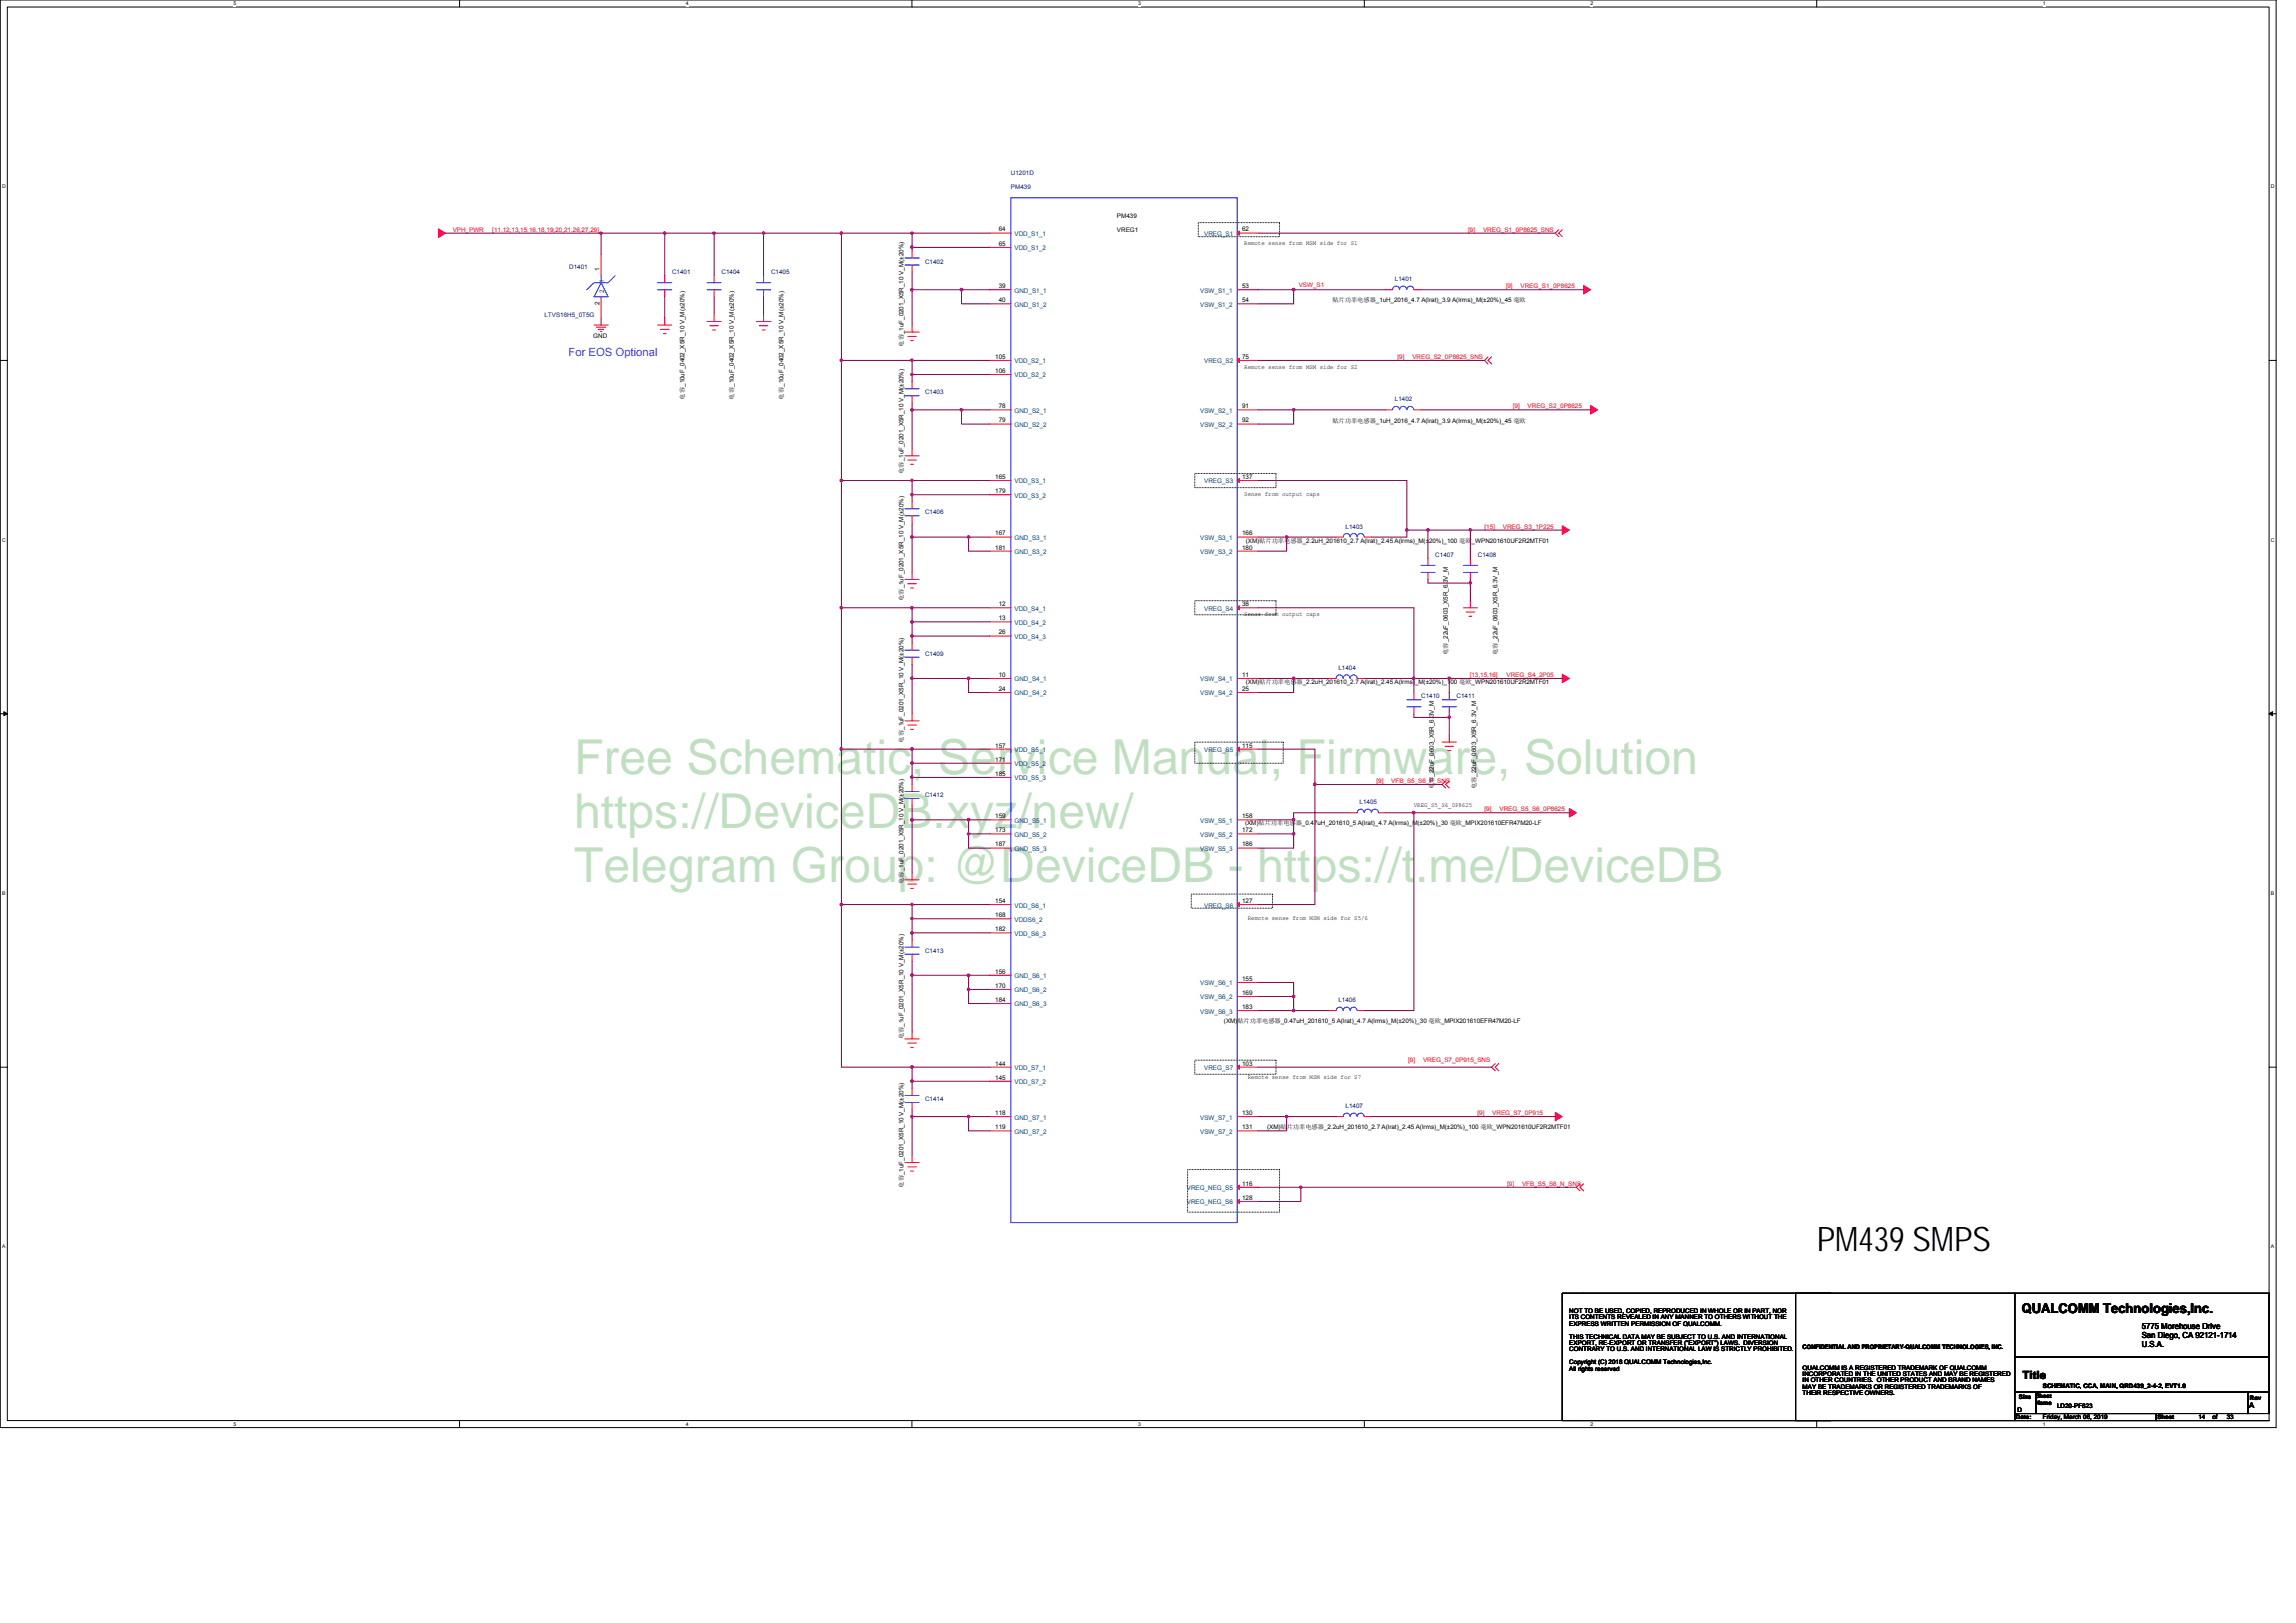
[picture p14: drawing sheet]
<svg xmlns="http://www.w3.org/2000/svg" width="297mm" height="210mm" viewBox="0 0 297 210" stroke-linecap="round" stroke-linejoin="round" font-family="sans-serif">
<defs><g id="words">
<g font-size="6.2" fill="#008000">
<text x="74.3" y="100.2">Free Schematic, Service Manual, Firmware, Solution</text>
<text x="74.3" y="107.2">https://DeviceDB.xyz/new/</text>
<text x="74.3" y="114.1">Telegram Group: @DeviceDB - https://t.me/DeviceDB</text>
</g>
<text font-size="4.4" x="235" y="161.8">PM439 SMPS</text>
<text font-size="1.7" x="261.6" y="169.9">QUALCOMM Technologies,Inc.</text>
<text font-size="1.5" fill="#8000ff" x="73.6" y="46">For EOS Optional</text>
<text font-size="1.5" x="261.6" y="178.4">Title</text>
<g font-size="1.1">
<text x="277.1" y="172">5775 Morehouse Drive</text>
<text x="277.1" y="173.1">San Diego, CA 92121-1714</text>
<text x="277.1" y="174.2">U.S.A.</text>
</g>
<text font-size="1" x="291" y="182.2">A</text>
<g font-size=".8" fill="#000080">
<text x="130.8" y="22.7">U1201D</text>
<text x="130.8" y="24.5">PM439</text>
<text x="73.6" y="34.8">D1401</text>
<text x="86.9" y="35.5">C1401</text>
<text x="93.3" y="35.5">C1404</text>
<text x="99.8" y="35.5">C1405</text>
<text x="119.7" y="34.1">C1402</text>
<text x="70.4" y="41">LTVS16H5_0T5G</text>
<text x="180.5" y="36.4">L1401</text>
<text x="119.7" y="51">C1403</text>
<text x="180.5" y="51.9">L1402</text>
<text x="119.7" y="66.5">C1406</text>
<text x="174.1" y="68.4">L1403</text>
<text x="185.7" y="72">C1407</text>
<text x="191.2" y="72">C1408</text>
<text x="119.7" y="84.8">C1409</text>
<text x="173.2" y="86.7">L1404</text>
<text x="183.9" y="90.3">C1410</text>
<text x="188.4" y="90.3">C1411</text>
<text x="119.7" y="103.1">C1412</text>
<text x="175.9" y="104">L1405</text>
<text x="119.7" y="123.3">C1413</text>
<text x="173.2" y="129.6">L1406</text>
<text x="119.7" y="142.5">C1414</text>
<text x="174.1" y="143.4">L1407</text>
</g>
<g font-size=".8" fill="#f00">
<text x="58.6" y="30">VPH_PWR</text>
<text x="63.7" y="30">[11,12,13,15,16,18,19,20,21,26,27,29]</text>
<text x="189.9" y="30">[9]</text>
<text x="191.9" y="30">VREG_S1_0P8625_SNS</text>
<text x="168" y="37.2">VSW_S1</text>
<text x="194.8" y="37.3">[9]</text>
<text x="196.7" y="37.3">VREG_S1_0P8625</text>
<text x="180.8" y="46.4">[9]</text>
<text x="182.7" y="46.4">VREG_S2_0P8625_SNS</text>
<text x="195.7" y="52.8">[9]</text>
<text x="197.6" y="52.8">VREG_S2_0P8625</text>
<text x="192.1" y="68.4">[15]</text>
<text x="194.4" y="68.4">VREG_S3_1P225</text>
<text x="190.1" y="87.6">[13,15,16]</text>
<text x="194.9" y="87.6">VREG_S4_2P05</text>
<text x="178.1" y="101.3">[9]</text>
<text x="180" y="101.3">VFB_S5_S6_P_SNS</text>
<text x="192.1" y="105">[9]</text>
<text x="194" y="105">VREG_S5_S6_0P8625</text>
<text x="182.2" y="137.4">[9]</text>
<text x="184.1" y="137.4">VREG_S7_0P915_SNS</text>
<text x="191.2" y="144.3">[9]</text>
<text x="193.1" y="144.3">VREG_S7_0P915</text>
<text x="195" y="153.4">[9]</text>
<text x="196.9" y="153.4">VFB_S5_S6_N_SNS</text>
</g>
<g font-size=".8">
<text x="129.2" y="30">64</text>
<text x="144.5" y="30">VREG1</text>
<text x="144.5" y="28.2">PM439</text>
<text x="160.7" y="30">62</text>
<text x="77.6" y="35" transform="rotate(-90 77.6 35)">1</text>
<text x="129.2" y="31.8">65</text>
<text x="161" y="31.7">Remote sense from MSM side for S1</text>
<text x="77.6" y="39.5" transform="rotate(-90 77.6 39.5)">2</text>
<text x="129.2" y="39.1">40</text>
<text x="129.2" y="37.3">39</text>
<text x="160.7" y="39.1">54</text>
<text x="160.7" y="37.3">53</text>
<text x="172.4" y="39.1">贴贴贴贴电叠贴_1uH_2016_4.7 A(lrat)_3.9 A(lrms)_M(±20%)_45 毫毫</text>
<text x="76.7" y="43.7">GND</text>
<text x="116.9" y="44.9" transform="rotate(-90 116.9 44.9)">电电_1uF_0201_X5R_10 V_M(±20%)</text>
<text x="128.8" y="46.4">105</text>
<text x="160.7" y="46.4">75</text>
<text x="161" y="47.7">Remote sense from MSM side for S2</text>
<text x="88.6" y="51.7" transform="rotate(-90 88.6 51.7)">电电_10uF_0402_X5R_10 V_M(±20%)</text>
<text x="94.9" y="51.7" transform="rotate(-90 94.9 51.7)">电电_10uF_0402_X5R_10 V_M(±20%)</text>
<text x="101.4" y="51.7" transform="rotate(-90 101.4 51.7)">电电_10uF_0402_X5R_10 V_M(±20%)</text>
<text x="128.8" y="48.2">106</text>
<text x="129.2" y="52.8">78</text>
<text x="160.7" y="52.8">91</text>
<text x="129.2" y="54.7">79</text>
<text x="160.7" y="54.7">92</text>
<text x="172.4" y="54.7">贴贴贴贴电叠贴_1uH_2016_4.7 A(lrat)_3.9 A(lrms)_M(±20%)_45 毫毫</text>
<text x="116.9" y="61.3" transform="rotate(-90 116.9 61.3)">电电_1uF_0201_X5R_10 V_M(±20%)</text>
<text x="128.8" y="63.8">179</text>
<text x="128.8" y="62">165</text>
<text x="160.7" y="62">137</text>
<text x="161" y="64.2">Sense from output caps</text>
<text x="128.8" y="71.1">181</text>
<text x="128.8" y="69.3">167</text>
<text x="160.7" y="71.1">180</text>
<text x="160.7" y="69.3">166</text>
<text x="161.2" y="70.2">(XM)贴贴贴贴电叠贴_2.2uH_201610_2.7 A(lrat)_2.45 A(lrms)_M(±20%)_100 毫毫</text>
<text x="190.4" y="70.2">_WPN201610UF2R2MTF01</text>
<text x="116.9" y="77.8" transform="rotate(-90 116.9 77.8)">电电_1uF_0201_X5R_10 V_M(±20%)</text>
<text x="129.2" y="82.1">26</text>
<text x="129.2" y="80.2">13</text>
<text x="129.2" y="78.4">12</text>
<text x="160.7" y="78.4">38</text>
<text x="161" y="79.7">Sense from output caps</text>
<text x="129.2" y="89.4">24</text>
<text x="129.2" y="87.6">10</text>
<text x="160.7" y="89.4">25</text>
<text x="160.7" y="87.6">11</text>
<text x="161.2" y="88.5">(XM)贴贴贴贴电叠贴_2.2uH_201610_2.7 A(lrat)_2.45 A(lrms)_M(±20%)_100 毫毫_WPN201610UF2R2MTF01</text>
<text x="187.3" y="84.8" transform="rotate(-90 187.3 84.8)">电电_22uF_0603_X5R_6.3V_M</text>
<text x="193.7" y="84.8" transform="rotate(-90 193.7 84.8)">电电_22uF_0603_X5R_6.3V_M</text>
<text x="116.9" y="96.1" transform="rotate(-90 116.9 96.1)">电电_1uF_0201_X5R_10 V_M(±20%)</text>
<text x="128.8" y="100.4">185</text>
<text x="128.8" y="98.5">171</text>
<text x="128.8" y="96.7">157</text>
<text x="160.7" y="96.7">115</text>
<text x="128.8" y="107.7">173</text>
<text x="128.8" y="105.9">159</text>
<text x="160.7" y="107.7">172</text>
<text x="160.7" y="105.9">158</text>
<text x="161.1" y="106.8">(XM)贴贴贴贴电叠贴_0.47uH_201610_5 A(lrat)_4.7 A(lrms)_M(±20%)_30 毫毫_MPIX201610EFR47M20-LF</text>
<text x="182.9" y="104.4">VREG_S5_S6_0P8625</text>
<text x="185.5" y="102.1" transform="rotate(-90 185.5 102.1)">电电_22uF_0603_X5R_6.3V_M</text>
<text x="191" y="102.1" transform="rotate(-90 191 102.1)">电电_22uF_0603_X5R_6.3V_M</text>
<text x="128.8" y="109.5">187</text>
<text x="160.7" y="109.5">186</text>
<text x="116.9" y="114.4" transform="rotate(-90 116.9 114.4)">电电_1uF_0201_X5R_10 V_M(±20%)</text>
<text x="128.8" y="118.7">168</text>
<text x="128.8" y="116.8">154</text>
<text x="160.7" y="116.8">127</text>
<text x="161.4" y="119">Remote sense from MSM side for S5/6</text>
<text x="128.8" y="126">156</text>
<text x="128.8" y="120.5">182</text>
<text x="128.8" y="129.6">184</text>
<text x="128.8" y="127.8">170</text>
<text x="160.7" y="130.5">183</text>
<text x="160.7" y="128.7">169</text>
<text x="160.7" y="126.9">155</text>
<text x="116.9" y="134.5" transform="rotate(-90 116.9 134.5)">电电_1uF_0201_X5R_10 V_M(±20%)</text>
<text x="128.8" y="137.9">144</text>
<text x="158.3" y="132.4">(XM)</text>
<text x="160.1" y="132.4">贴贴贴贴电叠贴_0.47uH_201610_5 A(lrat)_4.7 A(lrms)_M(±20%)_30 毫毫_MPIX201610EFR47M20-LF</text>
<text x="160.7" y="137.9">103</text>
<text x="128.8" y="139.7">145</text>
<text x="161.4" y="139.6">Remote sense from MSM side for S7</text>
<text x="128.8" y="146.1">119</text>
<text x="128.8" y="144.3">118</text>
<text x="160.7" y="146.1">131</text>
<text x="160.7" y="144.3">130</text>
<text x="163.9" y="146.1">(XM)贴贴贴贴电叠贴_2.2uH_201610_2.7 A(lrat)_2.45 A(lrms)_M(±20%)_100 毫毫_WPN201610UF2R2MTF01</text>
<text x="116.9" y="153.7" transform="rotate(-90 116.9 153.7)">电电_1uF_0201_X5R_10 V_M(±20%)</text>
<text x="160.7" y="153.4">116</text>
<text x="160.7" y="155.2">128</text>
<text x="203" y="169.9">NOT TO BE USED, COPIED, REPRODUCED IN WHOLE OR IN PART, NOR</text>
<text x="203" y="170.7">ITS CONTENTS REVEALED IN ANY MANNER TO OTHERS WITHOUT THE</text>
<text x="203" y="171.5">EXPRESS WRITTEN PERMISSION OF QUALCOMM.</text>
<text x="203" y="173.2">THIS TECHNICAL DATA MAY BE SUBJECT TO U.S. AND INTERNATIONAL</text>
<text x="203" y="174">EXPORT, RE-EXPORT OR TRANSFER (&quot;EXPORT&quot;) LAWS. DIVERSION</text>
<text x="203" y="174.8">CONTRARY TO U.S. AND INTERNATIONAL LAW IS STRICTLY PROHIBITED.</text>
<text x="203" y="176.5">Copyright (C) 2018 QUALCOMM Technologies,Inc.</text>
<text x="203" y="177.3">All rights reserved</text>
<text x="233.2" y="177.2">QUALCOMM IS A REGISTERED TRADEMARK OF QUALCOMM</text>
<text x="233.2" y="178">INCORPORATED IN THE UNITED STATES AND MAY BE REGISTERED</text>
<text x="233.2" y="178.8">IN OTHER COUNTRIES. OTHER PRODUCT AND BRAND NAMES</text>
<text x="233.2" y="179.7">MAY BE TRADEMARKS OR REGISTERED TRADEMARKS OF</text>
<text x="233.2" y="174.5">CONFIDENTIAL AND PROPRIETARY-QUALCOMM TECHNOLOGIES, INC.</text>
<text x="264.3" y="179.5">SCHEMATIC, CCA, MAIN, QRD439_2-4-2, EVT1.0</text>
<text x="233.2" y="180.5">THEIR RESPECTIVE OWNERS.</text>
<text x="260.8" y="183.6">Date:</text>
<text x="261" y="182.7">D</text>
<text x="261.2" y="181">Size</text>
<text x="263.4" y="180.9">Sheet</text>
<text x="263.4" y="181.7">Name</text>
<text x="264.3" y="183.6">Friday, March 08, 2019</text>
<text x="266.1" y="182.2">LD20-PF623</text>
<text x="279.1" y="183.6">Sheet</text>
<text x="284.4" y="183.6">14</text>
<text x="286.2" y="183.6">of</text>
<text x="288.1" y="183.6">33</text>
<text x="291.1" y="181.1">Rev</text>
</g>
<g font-size=".8" fill="#004080">
<text x="131.3" y="32.4">VDD_S1_2</text>
<text x="131.3" y="30.5">VDD_S1_1</text>
<text x="155.8" y="30.5">VREG_S1</text>
<text x="78.1" y="37.9" transform="rotate(-90 78.1 37.9)">2</text>
<text x="78.1" y="36.6" transform="rotate(-90 78.1 36.6)">1</text>
<text x="131.3" y="39.7">GND_S1_2</text>
<text x="131.3" y="37.9">GND_S1_1</text>
<text x="155.3" y="39.7">VSW_S1_2</text>
<text x="155.3" y="37.9">VSW_S1_1</text>
<text x="131.3" y="47">VDD_S2_1</text>
<text x="155.8" y="47">VREG_S2</text>
<text x="131.3" y="53.4">GND_S2_1</text>
<text x="131.3" y="48.8">VDD_S2_2</text>
<text x="155.3" y="53.4">VSW_S2_1</text>
<text x="131.3" y="55.2">GND_S2_2</text>
<text x="155.3" y="55.2">VSW_S2_2</text>
<text x="131.3" y="64.4">VDD_S3_2</text>
<text x="131.3" y="62.5">VDD_S3_1</text>
<text x="155.8" y="62.5">VREG_S3</text>
<text x="131.3" y="71.7">GND_S3_2</text>
<text x="131.3" y="69.9">GND_S3_1</text>
<text x="155.3" y="71.7">VSW_S3_2</text>
<text x="155.3" y="69.9">VSW_S3_1</text>
<text x="131.3" y="82.7">VDD_S4_3</text>
<text x="131.3" y="80.8">VDD_S4_2</text>
<text x="131.3" y="79">VDD_S4_1</text>
<text x="155.8" y="79">VREG_S4</text>
<text x="131.3" y="90">GND_S4_2</text>
<text x="131.3" y="88.2">GND_S4_1</text>
<text x="155.3" y="90">VSW_S4_2</text>
<text x="155.3" y="88.2">VSW_S4_1</text>
<text x="131.3" y="101">VDD_S5_3</text>
<text x="131.3" y="99.1">VDD_S5_2</text>
<text x="131.3" y="97.3">VDD_S5_1</text>
<text x="155.8" y="97.3">VREG_S5</text>
<text x="131.3" y="106.4">GND_S5_1</text>
<text x="155.3" y="106.4">VSW_S5_1</text>
<text x="131.3" y="110.1">GND_S5_3</text>
<text x="131.3" y="108.3">GND_S5_2</text>
<text x="155.3" y="110.1">VSW_S5_3</text>
<text x="155.3" y="108.3">VSW_S5_2</text>
<text x="131.3" y="119.3">VDDS6_2</text>
<text x="131.3" y="117.4">VDD_S6_1</text>
<text x="155.8" y="117.4">VREG_S6</text>
<text x="131.3" y="121.1">VDD_S6_3</text>
<text x="131.3" y="130.2">GND_S6_3</text>
<text x="131.3" y="128.4">GND_S6_2</text>
<text x="131.3" y="126.6">GND_S6_1</text>
<text x="155.3" y="131.1">VSW_S6_3</text>
<text x="155.3" y="129.3">VSW_S6_2</text>
<text x="155.3" y="127.5">VSW_S6_1</text>
<text x="131.3" y="140.3">VDD_S7_2</text>
<text x="131.3" y="138.5">VDD_S7_1</text>
<text x="155.8" y="138.5">VREG_S7</text>
<text x="131.3" y="146.7">GND_S7_2</text>
<text x="131.3" y="144.8">GND_S7_1</text>
<text x="155.3" y="146.7">VSW_S7_2</text>
<text x="155.3" y="144.8">VSW_S7_1</text>
<text x="153.5" y="154">VREG_NEG_S5</text>
<text x="153.5" y="155.8">VREG_NEG_S6</text>
</g>
<g font-size=".7">
<text x="30.2" y=".7">5</text>
<text x="88.7" y=".7">4</text>
<text x="147.2" y=".7">3</text>
<text x="205.8" y=".7">2</text>
<text x="264.3" y=".7">1</text>
<text x=".3" y="24.4">D</text>
<text x="293.8" y="24.4">D</text>
<text x=".3" y="70.1">C</text>
<text x="293.8" y="70.1">C</text>
<text x=".3" y="115.8">B</text>
<text x="293.8" y="115.8">B</text>
<text x=".3" y="161.5">A</text>
<text x="293.8" y="161.5">A</text>
<text x="30.2" y="184.5">5</text>
<text x="88.7" y="184.5">4</text>
<text x="147.2" y="184.5">3</text>
<text x="205.8" y="184.5">2</text>
<text x="264.3" y="184.5">1</text>
</g>
</g></defs>
<path d="M0 0h294.5v184.7h-294.5zM.9 .9h292.7v182.9h-292.7z" fill="none" stroke="#000" stroke-width=".13"/>
<g fill="#fff">
<path d="M30.2 .1h.4v.7h-.4z"/>
<path d="M30.2 183.9h.4v.7h-.4z"/>
</g>
<path d="M59.5 0v.9M59.5 183.8v.9" fill="none" stroke="#000" stroke-width=".13"/>
<g fill="#fff">
<path d="M88.7 .1h.4v.7h-.4z"/>
<path d="M88.7 183.9h.4v.7h-.4z"/>
</g>
<path d="M118 0v.9M118 183.8v.9" fill="none" stroke="#000" stroke-width=".13"/>
<g fill="#fff">
<path d="M147.2 .1h.4v.7h-.4z"/>
<path d="M147.2 183.9h.4v.7h-.4z"/>
</g>
<path d="M176.5 0v.9M176.5 183.8v.9" fill="none" stroke="#000" stroke-width=".13"/>
<g fill="#fff">
<path d="M205.8 .1h.3v.7h-.3z"/>
<path d="M205.8 183.9h.3v.7h-.3z"/>
</g>
<path d="M235 0v.9M235 183.8v.9" fill="none" stroke="#000" stroke-width=".13"/>
<g fill="#fff">
<path d="M264.3 .1h.3v.7h-.3z"/>
<path d="M264.3 183.9h.3v.7h-.3z"/>
<path d="M.3 23.8h.4v.7h-.4z"/>
<path d="M293.8 23.8h.5v.7h-.5z"/>
<path d="M.3 69.5h.4v.7h-.4z"/>
<path d="M293.8 69.5h.5v.7h-.5z"/>
</g>
<path d="M0 46.6h.9M293.6 46.6h.9" fill="none" stroke="#000" stroke-width=".13"/>
<g fill="#fff">
<path d="M.3 115.2h.4v.8h-.4z"/>
<path d="M293.8 115.2h.4v.8h-.4z"/>
</g>
<path d="M0 92.4h.9M293.6 92.4h.9" fill="none" stroke="#000" stroke-width=".13"/>
<path d="M.5 92.1l.4 .3-.4 .2zM293.6 92.4l.4-.3v.5z" fill="#000" stroke="#000" stroke-width=".13"/>
<g fill="#fff">
<path d="M.3 160.9h.4v.8h-.4z"/>
<path d="M293.8 160.9h.4v.8h-.4z"/>
</g>
<g fill="none" stroke="#000" stroke-width=".13">
<path d="M155 28.8h10.5v1.8h-10.5zM154.6 61.3h10.5v1.8h-10.5zM154.6 77.7h10.5v1.8h-10.5zM154.6 96h11.4v2.7h-11.4zM154.1 115.7h10.5v1.8h-10.5zM0 138.1h.9M154.6 137.2h10.5v1.8h-10.5zM293.6 138.1h.9M153.6 151.3h11.9v5.5h-11.9zM232.3 167.3h28.3v16.5h-28.3zM236.9 167.3h-34.8v16.5h34.8M260.6 167.3h33v8.3h-33z"/>
<path d="M260.6 175.6h33v4.5h-33zM260.6 167.3h.1M293.6 167.3h.1M293.6 175.6h.1M260.6 180.1h2.8v2.8h-2.8zM260.6 182.9h18.3v.9h-18.3zM263.4 180.1h.1M263.4 180.1h27.4v2.8h-27.4zM278.9 182.9h.1M278.9 183.8h14.7M290.8 180.1h2.8v2.8h-2.8zM290.8 180.1h.1"/>
<path d="M293.6 180.1h.1"/>
</g>
<g fill="none" stroke="#f00" stroke-width=".13">
<path d="M77.8 32.9v2.8M77.8 38.4v2.7M86 35.7v.9M86 37.5v.9M92.4 35.7v.9M92.4 37.5v.9M98.8 35.7v.9M98.8 37.5v.9M118 32.4v1M118 34.3v.9M128.1 39.3h2.7M128.1 37.5h2.7"/>
<path d="M128.1 32h2.7M128.1 30.2h2.7M160.1 39.3h2.7M160.1 37.5h2.7M160.1 30.2h2.7M179.3 37.5h.9M182.9 37.5h.9M201.7 29.7l-.5 .5 .5 .4M202.1 29.7l-.4 .5 .4 .4M76.9 42.1h1.8M77.1 42.3h1.3M77.4 42.6h.7"/>
<path d="M77.7 42.9h.1M85.1 42.1h1.8M85.4 42.6h1.1M85.8 43.2h.4M86 41.1v1M91.5 41.6h1.8M91.8 42.1h1.1M92.2 42.7h.4M92.4 40.7v.9M97.9 41.6h1.8M98.2 42.1h1.1M98.6 42.7h.4"/>
<path d="M98.8 40.7v.9M117.1 59h1.8M117.1 43h1.8M117.5 59.5h1.1M117.5 43.5h1.1M117.8 44.1h.4M118 58.1v.9M118 42.1v.9M118 49.4v.9M118 51.2v.9M128.1 54.9h2.7M128.1 53h2.7"/>
<path d="M128.1 48.5h2.7M128.1 46.6h2.7M160.1 54.9h2.7M160.1 53h2.7M160.1 46.6h2.7M179.3 53h.9M182.9 53h.9M192.5 46.2l-.4 .4 .4 .5M193 46.2l-.5 .4 .5 .5M117.1 75h1.8M117.5 75.5h1.1M117.8 76.1h.4"/>
<path d="M117.8 60.1h.4M118 74.1v.9M118 64.9v.9M118 66.7v1M128.1 78.6h2.7M128.1 71.3h2.7M128.1 69.5h2.7M128.1 64h2.7M128.1 62.2h2.7M160.1 78.6h2.7M160.1 71.3h2.7M160.1 69.5h2.7"/>
<path d="M160.1 62.2h2.7M172.9 69.5h.9M176.5 69.5h.9M184.7 72.2v1M184.7 74.1v.9M189.3 78.6h1.9M189.7 79.2h1.1M190.1 79.7h.3M190.2 77.7v.9M190.2 72.2v1M190.2 74.1v.9M117.1 93.3h1.8"/>
<path d="M117.5 93.8h1.1M117.8 94.4h.4M118 92.4v.9M118 83.2v.9M118 85v1M128.1 98.7h2.7M128.1 96.9h2.7M128.1 89.6h2.7M128.1 87.8h2.7M128.1 82.3h2.7M128.1 80.5h2.7M160.1 96.9h2.7"/>
<path d="M160.1 89.6h2.7M160.1 87.8h2.7M171.9 87.8h1M175.6 87.8h.9M182.9 89.6v.9M182.9 91.4v1M186.6 96h1.8M186.9 96.6h1.1M187.3 97.1h.4M187.5 95.1v.9M187.5 89.6v.9M187.5 91.4v1"/>
<path d="M117.1 113.8h1.8M117.5 114.4h1.1M117.8 114.9h.4M118 112.9v.9M118 101.5v.9M118 103.3v.9M128.1 118.9h2.7M128.1 117h2.7M128.1 109.7h2.7M128.1 107.9h2.7M128.1 106.1h2.7M128.1 100.6h2.7"/>
<path d="M160.1 117h2.7M160.1 109.7h2.7M160.1 107.9h2.7M160.1 106.1h2.7M174.7 105.2h.9M178.3 105.2h1M187 101l-.4 .5 .4 .5M187.5 101l-.5 .5 .5 .5M117.1 134.4h1.8M117.5 135h1.1M117.8 135.5h.4M118 133.5v.9"/>
<path d="M118 121.6v.9M118 123.4v1M128.1 139.9h2.7M128.1 138.1h2.7M128.1 129.8h2.7M128.1 128h2.7M128.1 126.2h2.7M128.1 120.7h2.7M160.1 138.1h2.7M160.1 130.7h2.7M160.1 128.9h2.7M160.1 127.1h2.7"/>
<path d="M171.9 130.7h1M175.6 130.7h.9M193.4 137.6l-.4 .5 .4 .4M193.9 137.6l-.5 .5 .5 .4M117.1 150.4h1.8M117.5 151h1.1M117.8 151.5h.4M118 149.5v.9M118 140.8v.9M118 142.6v1M128.1 146.3h2.7M128.1 144.5h2.7"/>
<path d="M160.1 146.3h2.7M160.1 144.5h2.7M160.1 153.6h2.7M160.1 155.4h2.7M172.9 144.5h.9M176.5 144.5h.9M204.4 153.2l-.5 .4 .5 .5M204.9 153.2l-.5 .4 .5 .5"/>
</g>
<g fill="#f00" stroke="#f00" stroke-width=".13">
<path d="M160.1 138.1l.2-.3v.5z"/>
<path d="M160.1 117l.2-.2v.5z"/>
<path d="M160.1 96.9l.2-.3v.6z"/>
<path d="M160.1 78.6l.2-.2v.5z"/>
<path d="M160.1 62.2l.2-.3v.5z"/>
<path d="M160.1 46.6l.2-.2v.5z"/>
<path d="M160.1 30.2l.2-.3v.5z"/>
<path d="M160.1 153.6l.2-.3v.6z"/>
<path d="M160.1 155.4l.2-.2v.5z"/>
<path d="M202.1 87.2l.9 .6-.9 .5z" fill-rule="evenodd"/>
<path d="M201.2 143.9l.9 .6-.9 .5z" fill-rule="evenodd"/>
<path d="M202.1 68l.9 .6-.9 .5z" fill-rule="evenodd"/>
<path d="M204.9 36.9l.9 .6-.9 .5z" fill-rule="evenodd"/>
<path d="M56.7 29.6l.9 .6-.9 .5z" fill-rule="evenodd"/>
<path d="M205.8 52.5l.9 .5-.9 .6z" fill-rule="evenodd"/>
<path d="M203 104.6l.9 .6-.9 .5z" fill-rule="evenodd"/>
</g>
<g fill="none" stroke="#00f" stroke-width=".13">
<path d="M77.8 36.6l.9 1.8h-1.8zM77.8 35.7v.9M79.6 35.7l-.9 .9h-1.8l-1 .9M85.1 36.6h1.8M85.1 37.5h1.8M86 36.6h.1M86 37.5h.1M91.5 36.6h1.8M91.5 37.5h1.8M92.4 36.6h.1M92.4 37.5h.1M97.9 36.6h1.8"/>
<path d="M97.9 37.5h1.8M98.8 36.6h.1M98.8 37.5h.1M117.1 33.4h1.8M117.1 34.3h1.8M118 33.4h.1M118 34.3h.1M130.8 25.6h29.3v132.6h-29.3zM180.2 37.5a.44 .44 0 0 1 .4-.5 .44 .44 0 0 1 .5 .5M180.2 37.5h.1M181.1 37.5a.46 .46 0 0 1 .4-.5 .46 .46 0 0 1 .5 .5 .46 .46 0 0 1 .4-.5 .46 .46 0 0 1 .5 .5M182.9 37.5h.1"/>
<path d="M117.1 50.3h1.8M117.1 51.2h1.8M118 50.3h.1M118 51.2h.1M180.2 53a.45 .45 0 0 1 .4-.4 .45 .45 0 0 1 .5 .4M180.2 53h.1M181.1 53a.46 .46 0 0 1 .4-.4 .46 .46 0 0 1 .5 .4 .46 .46 0 0 1 .4-.4 .46 .46 0 0 1 .5 .4M182.9 53h.1M117.1 65.8h1.8M117.1 66.7h1.8M118 65.8h.1M118 66.7h.1"/>
<path d="M173.8 69.5a.44 .44 0 0 1 .4-.5 .44 .44 0 0 1 .5 .5M173.8 69.5h.1M174.7 69.5a.44 .44 0 0 1 .4-.5 .44 .44 0 0 1 .5 .5M175.6 69.5a.44 .44 0 0 1 .4-.5 .44 .44 0 0 1 .5 .5M176.5 69.5h.1M183.8 73.2h1.8M183.8 74.1h1.8M184.7 73.2h.1M184.7 74.1h.1M189.3 73.2h1.9M189.3 74.1h1.9M190.2 73.2h.1"/>
<path d="M190.2 74.1h.1M117.1 84.1h1.8M117.1 85h1.8M118 84.1h.1M118 85h.1M172.9 87.8a.44 .44 0 0 1 .4-.5 .44 .44 0 0 1 .5 .5M172.9 87.8h.1M173.8 87.8a.44 .44 0 0 1 .4-.5 .44 .44 0 0 1 .5 .5M174.7 87.8a.44 .44 0 0 1 .4-.5 .44 .44 0 0 1 .5 .5M175.6 87.8h.1M182 90.5h1.8M182 91.4h1.8"/>
<path d="M182.9 90.5h.1M182.9 91.4h.1M186.6 90.5h1.8M186.6 91.4h1.8M187.5 90.5h.1M187.5 91.4h.1M117.1 102.4h1.8M117.1 103.3h1.8M118 102.4h.1M118 103.3h.1M175.6 105.1a.44 .44 0 0 1 .4-.4 .44 .44 0 0 1 .5 .4 .47 .47 0 0 1 .5-.4 .47 .47 0 0 1 .4 .4M175.6 105.2h.1"/>
<path d="M177.4 105.1a.44 .44 0 0 1 .5-.4 .44 .44 0 0 1 .4 .4M178.3 105.2h.1M117.1 122.5h1.8M117.1 123.4h1.8M118 122.5h.1M118 123.4h.1M172.9 130.7a.45 .45 0 0 1 .4-.4 .45 .45 0 0 1 .5 .4M172.9 130.7h.1M173.8 130.7a.45 .45 0 0 1 .4-.4 .45 .45 0 0 1 .5 .4M174.7 130.7a.45 .45 0 0 1 .4-.4 .45 .45 0 0 1 .5 .4M175.6 130.7h.1M117.1 141.7h1.8"/>
<path d="M117.1 142.6h1.8M118 141.7h.1M118 142.6h.1M173.8 144.4a.45 .45 0 0 1 .4-.4 .45 .45 0 0 1 .5 .4M173.8 144.5h.1M174.7 144.4a.45 .45 0 0 1 .4-.4 .45 .45 0 0 1 .5 .4M175.6 144.4a.45 .45 0 0 1 .4-.4 .45 .45 0 0 1 .5 .4M176.5 144.5h.1"/>
</g>
<g fill="none" stroke="#800040" stroke-width=".13">
<path d="M57.6 30.2h20.2M86 38.4v2.7M86 30.2v5.5M86 30.2h6.4M86 30.2h-8.2v2.7M92.4 38.4v2.3M98.8 30.2h10.1M98.8 38.4v2.3M98.8 30.2v5.5M98.8 30.2h-6.4v5.5M118 32h10.1M118 32v.4"/>
<path d="M118 37.5h6.4M118 37.5v4.6M118 35.2v2.3M118 30.2h-9.1v16.4M128.1 30.2h-10.1v1.8M128.1 37.5h-3.7v1.8h3.7M162.8 30.2h38.4M162.8 37.5h4.6M167.4 37.5h11.9M167.4 37.5v1.8h-4.6M183.8 37.5h21.1M77.8 41.1v1"/>
<path d="M108.9 46.6h9.1M108.9 46.6v15.6M118 46.6v1.9M118 52.1v.9M118 53h6.4M118 53v5.1M118 46.6h10.1M128.1 53h-3.7v1.9h3.7M128.1 48.5h-10.1v.9M162.8 53h4.6M162.8 46.6h29.3M167.4 53v1.9h-4.6"/>
<path d="M167.4 53h11.9M183.8 53h22M108.9 62.2h9.1M108.9 78.6h9.1M108.9 62.2v16.4M108.9 78.6v18.3M118 78.6v1.9M118 64h10.1M118 67.7v1.8M118 62.2h10.1M118 62.2v1.8M118 64v.9"/>
<path d="M118 78.6h10.1M118 69.5h7.3M118 69.5v4.6M125.3 69.5v1.8h2.8M125.3 69.5h2.8M162.8 62.2h19.2v6.4M162.8 78.6h20.1v9.2M162.8 69.5h3.7M166.5 69.5v1.8h-3.7M166.5 69.5h6.4M182 68.6h2.7M182 68.6v.9h-4.6"/>
<path d="M184.7 75v.4h5.5M190.2 75v.4M190.2 75.4v2.3M190.2 68.6v3.6M190.2 68.6h-5.5v3.6M190.2 68.6h11.9M108.9 96.9h9.1M108.9 96.9v20.1M118 96.9v1.8M118 82.3v.9M118 82.3h10.1M118 86v1.8"/>
<path d="M118 96.9h10.1M118 98.7h10.1M118 98.7v1.9M118 87.8h7.3v1.8h2.8M118 87.8v4.6M125.3 87.8h2.8M128.1 80.5h-10.1v1.8M162.8 87.8h4.6M162.8 96.9h7.3v4.6h16.5M167.4 87.8v1.8h-4.6M167.4 87.8h4.5M176.5 87.8h6.4"/>
<path d="M182.9 87.8v1.8M182.9 92.4v.4h4.6M182.9 87.8h4.6M187.5 87.8v1.8M187.5 92.4v.4M187.5 92.8v2.3M187.5 87.8h14.6M108.9 117h9.1M108.9 117v21.1h9.1M118 118.9v1.8M118 117v1.9M118 118.9h10.1"/>
<path d="M118 100.6v.9M118 104.2v1.9M118 100.6h10.1M118 117h10.1M118 106.1h7.3M118 106.1v6.8M125.3 107.9v1.8h2.8M128.1 106.1h-2.8v1.8h2.8M162.8 106.1h4.6M162.8 107.9h4.6M167.4 107.9v1.8h-4.6M167.4 106.1v1.8"/>
<path d="M170.1 101.5v15.5h-7.3M174.7 105.2h-7.3v.9M179.3 105.2h3.6M182.9 105.2v25.5h-6.4M182.9 105.2h20.1M118 138.1v1.8M118 124.4v1.8M118 126.2v7.3M118 138.1h10.1M118 120.7h10.1M118 120.7v.9M118 126.2h7.3"/>
<path d="M125.3 128h2.8M125.3 128v1.8h2.8M125.3 126.2v1.8M125.3 126.2h2.8M128.1 139.9h-10.1v.9M162.8 138.1h30.2M162.8 130.7h4.6M162.8 127.1h4.6v1.8M162.8 128.9h4.6M167.4 130.7h4.5M167.4 128.9v1.8M118 143.6v.9"/>
<path d="M118 144.5h7.3M118 144.5v5M125.3 144.5v1.8h2.8M125.3 144.5h2.8M162.8 153.6h5.5M162.8 144.5h3.7M172.9 144.5h-6.4v1.8h-3.7M177.4 144.5h23.8M203.9 153.6h-35.6v1.8h-5.5"/>
</g>
<g fill="#f0f" stroke="#f0f" stroke-width=".13">
<path d="M167.2 105.9h.3v.3h-.3z" fill-rule="evenodd"/>
<path d="M124.2 37.3h.3v.3h-.3z" fill-rule="evenodd"/>
<path d="M117.9 137.9h.2v.3h-.2z" fill-rule="evenodd"/>
<path d="M117.9 105.9h.2v.3h-.2z" fill-rule="evenodd"/>
<path d="M117.9 46.5h.2v.2h-.2z" fill-rule="evenodd"/>
<path d="M108.7 46.5h.3v.2h-.3z" fill-rule="evenodd"/>
<path d="M117.9 78.5h.2v.2h-.2z" fill-rule="evenodd"/>
<path d="M108.7 96.8h.3v.2h-.3z" fill-rule="evenodd"/>
<path d="M108.7 78.5h.3v.2h-.3z" fill-rule="evenodd"/>
<path d="M117.9 96.8h.2v.2h-.2z" fill-rule="evenodd"/>
<path d="M167.2 87.6h.3v.3h-.3z" fill-rule="evenodd"/>
<path d="M187.3 87.6h.3v.3h-.3z" fill-rule="evenodd"/>
<path d="M182.8 87.6h.2v.3h-.2z" fill-rule="evenodd"/>
<path d="M167.2 128.8h.3v.2h-.3z" fill-rule="evenodd"/>
<path d="M117.9 37.3h.2v.3h-.2z" fill-rule="evenodd"/>
<path d="M167.2 37.3h.3v.3h-.3z" fill-rule="evenodd"/>
<path d="M170 101.3h.2v.3h-.2z" fill-rule="evenodd"/>
<path d="M92.2 30h.3v.3h-.3z" fill-rule="evenodd"/>
<path d="M125.2 105.9h.2v.3h-.2z" fill-rule="evenodd"/>
<path d="M125.2 87.6h.2v.3h-.2z" fill-rule="evenodd"/>
<path d="M117.9 87.6h.2v.3h-.2z" fill-rule="evenodd"/>
<path d="M117.9 69.3h.2v.3h-.2z" fill-rule="evenodd"/>
<path d="M125.2 69.3h.2v.3h-.2z" fill-rule="evenodd"/>
<path d="M124.2 52.9h.3v.2h-.3z" fill-rule="evenodd"/>
<path d="M166.3 69.3h.3v.3h-.3z" fill-rule="evenodd"/>
<path d="M167.2 105.9h.3v.3h-.3z" fill-rule="evenodd"/>
<path d="M124.2 37.3h.3v.3h-.3z" fill-rule="evenodd"/>
<path d="M117.9 137.9h.2v.3h-.2z" fill-rule="evenodd"/>
<path d="M117.9 105.9h.2v.3h-.2z" fill-rule="evenodd"/>
<path d="M117.9 46.5h.2v.2h-.2z" fill-rule="evenodd"/>
<path d="M108.7 46.5h.3v.2h-.3z" fill-rule="evenodd"/>
<path d="M117.9 78.5h.2v.2h-.2z" fill-rule="evenodd"/>
<path d="M108.7 96.8h.3v.2h-.3z" fill-rule="evenodd"/>
<path d="M108.7 78.5h.3v.2h-.3z" fill-rule="evenodd"/>
<path d="M117.9 96.8h.2v.2h-.2z" fill-rule="evenodd"/>
<path d="M167.2 87.6h.3v.3h-.3z" fill-rule="evenodd"/>
<path d="M187.3 87.6h.3v.3h-.3z" fill-rule="evenodd"/>
<path d="M182.8 87.6h.2v.3h-.2z" fill-rule="evenodd"/>
<path d="M167.2 128.8h.3v.2h-.3z" fill-rule="evenodd"/>
<path d="M117.9 37.3h.2v.3h-.2z" fill-rule="evenodd"/>
<path d="M167.2 37.3h.3v.3h-.3z" fill-rule="evenodd"/>
<path d="M170 101.3h.2v.3h-.2z" fill-rule="evenodd"/>
<path d="M92.2 30h.3v.3h-.3z" fill-rule="evenodd"/>
<path d="M125.2 105.9h.2v.3h-.2z" fill-rule="evenodd"/>
<path d="M125.2 87.6h.2v.3h-.2z" fill-rule="evenodd"/>
<path d="M117.9 87.6h.2v.3h-.2z" fill-rule="evenodd"/>
<path d="M117.9 69.3h.2v.3h-.2z" fill-rule="evenodd"/>
<path d="M125.2 69.3h.2v.3h-.2z" fill-rule="evenodd"/>
<path d="M124.2 52.9h.3v.2h-.3z" fill-rule="evenodd"/>
<path d="M166.3 69.3h.3v.3h-.3z" fill-rule="evenodd"/>
<circle cx="167.4" cy="107.9" r=".17"/>
<circle cx="167.4" cy="130.7" r=".17"/>
<circle cx="182.9" cy="105.1" r=".17"/>
<circle cx="118" cy="32" r=".17"/>
<circle cx="118" cy="139.9" r=".17"/>
<circle cx="118" cy="126.2" r=".17"/>
<circle cx="118" cy="118.9" r=".17"/>
<circle cx="125.3" cy="128" r=".17"/>
<circle cx="125.3" cy="126.2" r=".17"/>
<circle cx="118" cy="100.6" r=".17"/>
<circle cx="118" cy="64" r=".17"/>
<circle cx="118" cy="48.5" r=".17"/>
<circle cx="118" cy="53" r=".17"/>
<circle cx="108.8" cy="62.2" r=".17"/>
<circle cx="118" cy="62.2" r=".17"/>
<circle cx="108.8" cy="117" r=".17"/>
<circle cx="118" cy="117" r=".17"/>
<circle cx="167.4" cy="53" r=".17"/>
<circle cx="77.7" cy="30.2" r=".17"/>
<circle cx="187.5" cy="92.8" r=".17"/>
<circle cx="86" cy="30.2" r=".17"/>
<circle cx="98.8" cy="30.2" r=".17"/>
<circle cx="108.8" cy="30.2" r=".17"/>
<circle cx="118" cy="30.2" r=".17"/>
<circle cx="118" cy="144.5" r=".17"/>
<circle cx="125.3" cy="144.5" r=".17"/>
<circle cx="118" cy="120.7" r=".17"/>
<circle cx="125.3" cy="107.9" r=".17"/>
<circle cx="118" cy="98.7" r=".17"/>
<circle cx="118" cy="80.5" r=".17"/>
<circle cx="118" cy="82.3" r=".17"/>
<circle cx="182" cy="68.6" r=".17"/>
<circle cx="190.2" cy="75.4" r=".17"/>
<circle cx="184.7" cy="68.6" r=".17"/>
<circle cx="190.2" cy="68.6" r=".17"/>
<circle cx="166.5" cy="144.5" r=".17"/>
<circle cx="168.3" cy="153.6" r=".17"/>
</g>
<use href="#words"/>
</svg>
